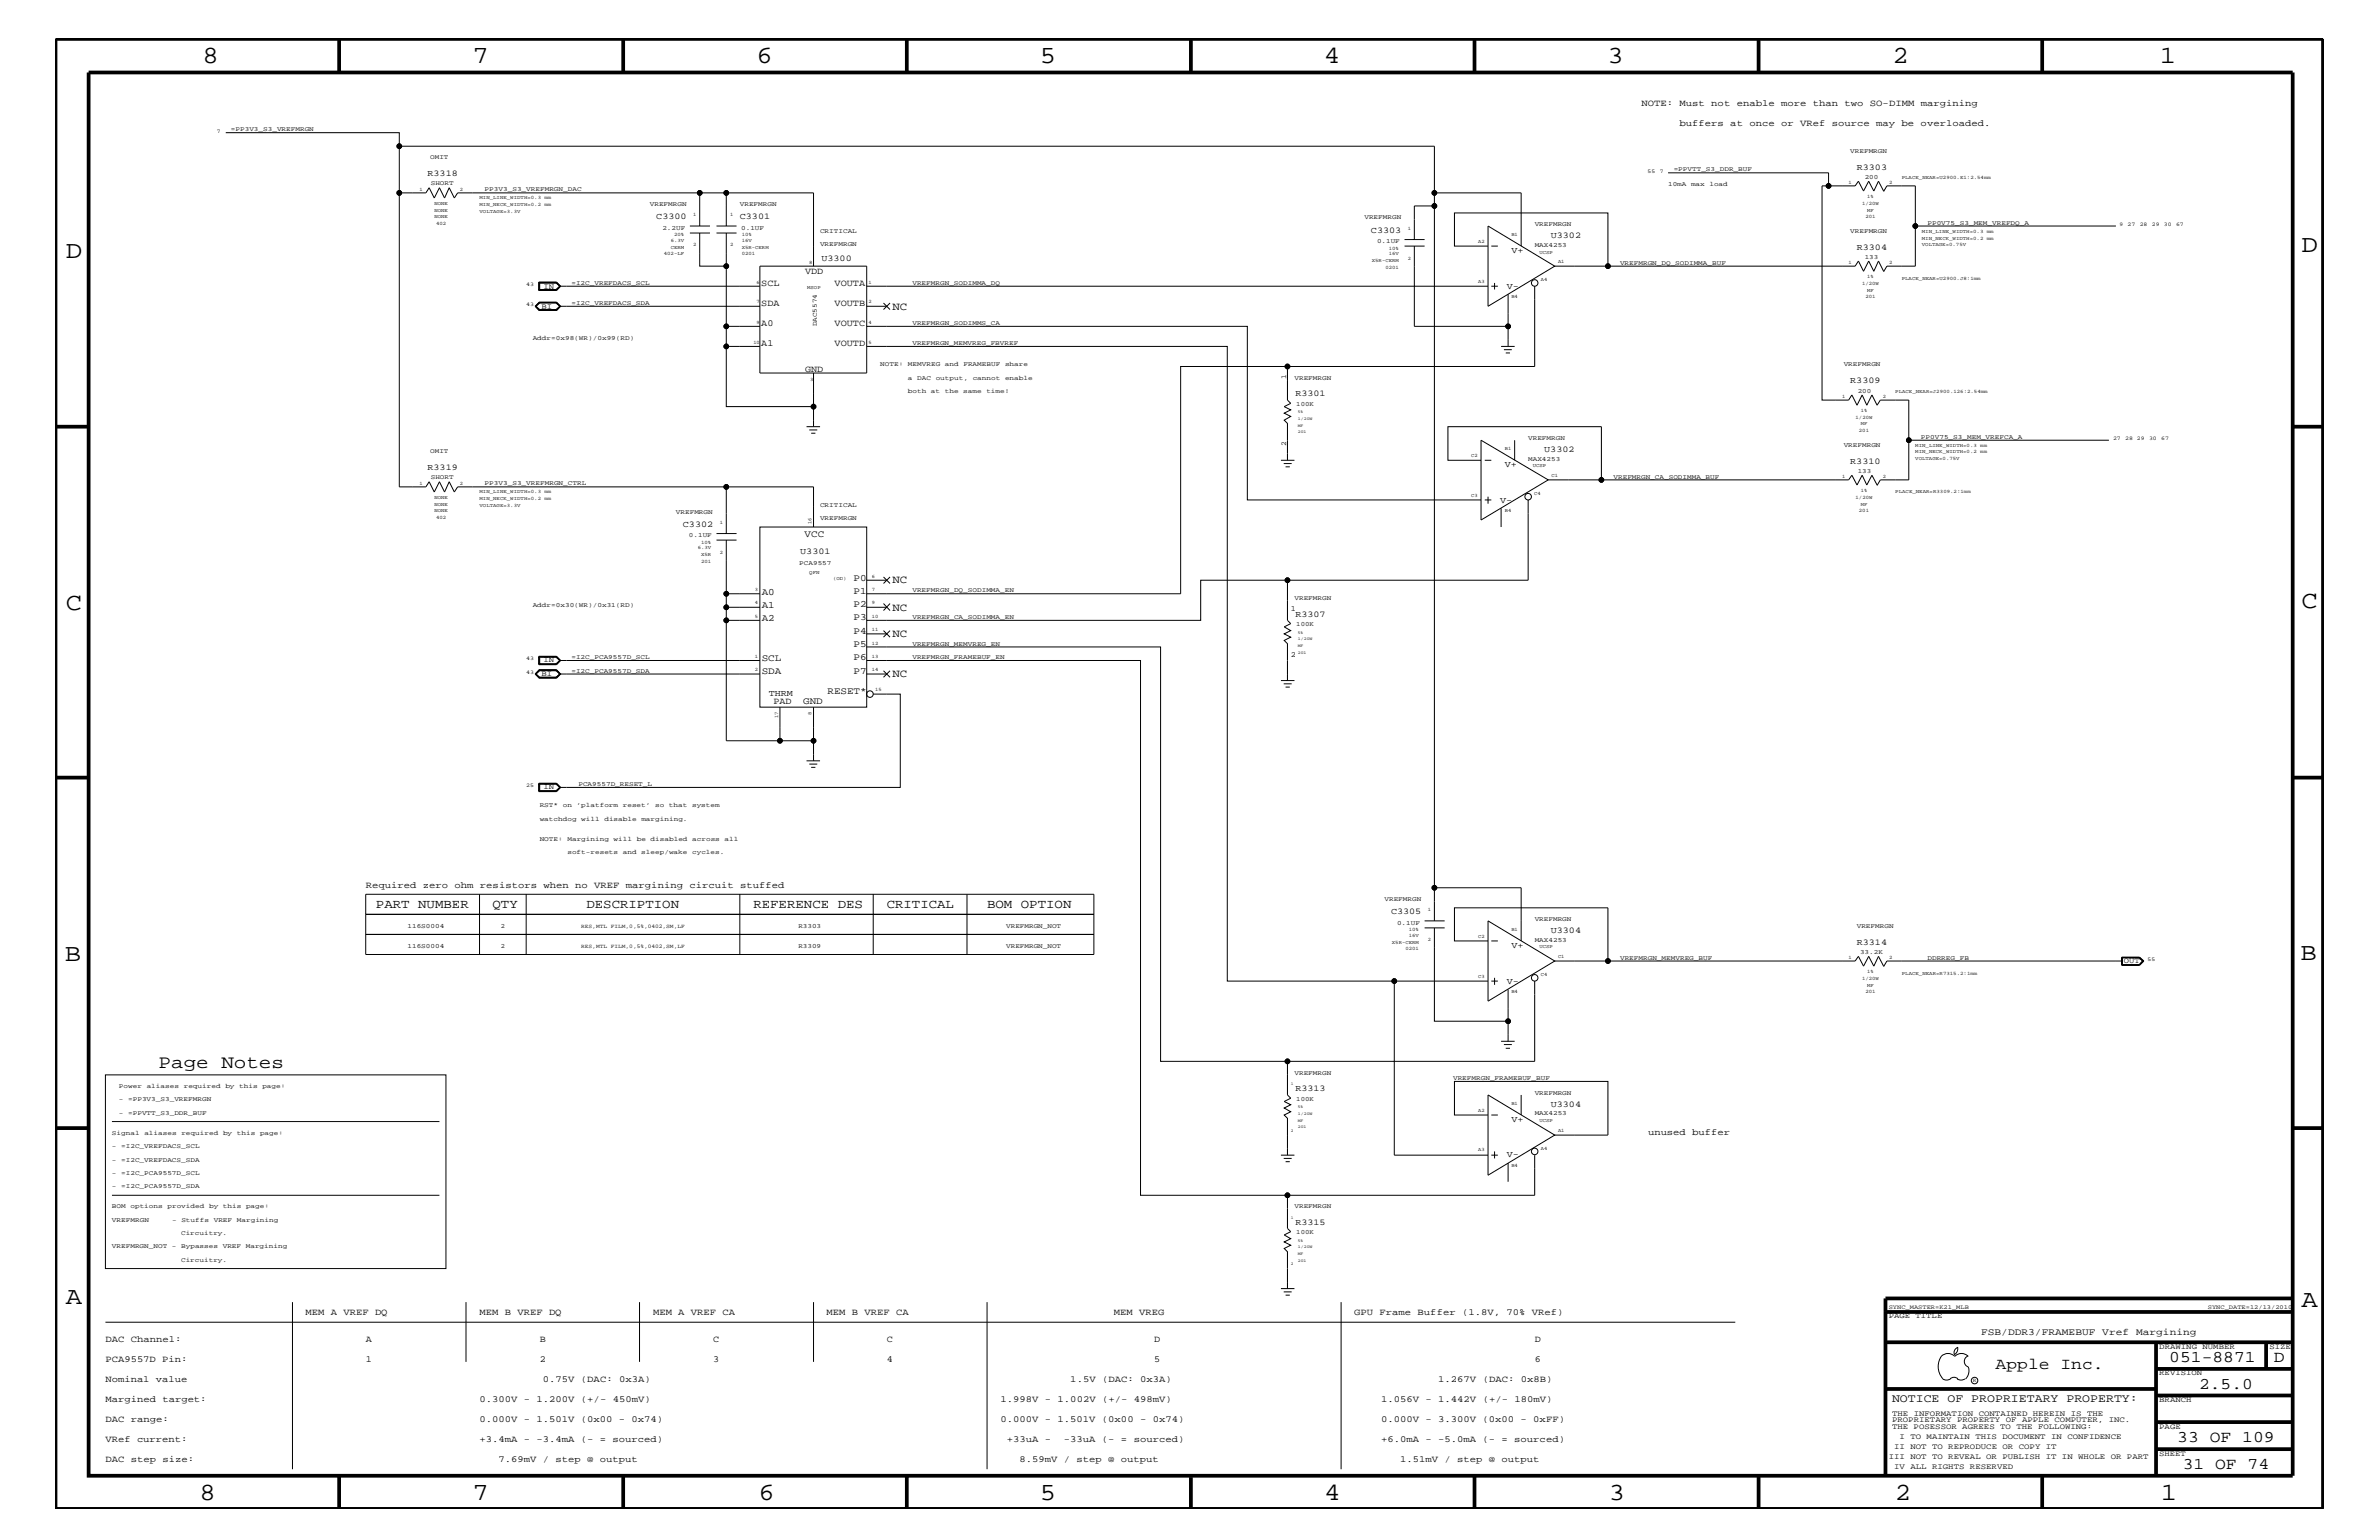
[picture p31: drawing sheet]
<svg xmlns="http://www.w3.org/2000/svg" width="432mm" height="279mm" viewBox="0 0 432 279" stroke-linecap="round" stroke-linejoin="round" font-family="sans-serif">
<defs><g id="words">
<g font-size="4.5">
<text x="36.7" y="11.5">8</text>
<text x="85.8" y="11.5">7</text>
<text x="137.3" y="11.5">6</text>
<text x="188.7" y="11.5">5</text>
<text x="240.3" y="11.5">4</text>
<text x="291.8" y="11.5">3</text>
<text x="343.5" y="11.5">2</text>
<text x="392" y="11.5">1</text>
<text x="11.9" y="46.8">D</text>
<text x="417.7" y="45.7">D</text>
<text x="11.9" y="110.6">C</text>
<text x="417.7" y="110.3">C</text>
<text x="11.8" y="174.3">B</text>
<text x="417.6" y="174.2">B</text>
<text x="11.9" y="236.7">A</text>
<text x="417.7" y="237.1">A</text>
<text x="36.2" y="272.1">8</text>
<text x="85.8" y="272.1">7</text>
<text x="137.7" y="272.1">6</text>
<text x="188.7" y="272.1">5</text>
<text x="240.4" y="272.1">4</text>
<text x="292" y="272.1">3</text>
<text x="343.9" y="272.1">2</text>
<text x="392.2" y="272.1">1</text>
</g>
<text font-size="3.4" x="28.8" y="193.7">Page Notes</text>
<g font-size="3">
<text x="362.2" y="248.4">Apple Inc.</text>
<text x="393.7" y="247.1">051-8871</text>
<text x="399.2" y="252">2.5.0</text>
<text x="412.7" y="247.1">D</text>
<text x="395.2" y="261.6">33 OF 109</text>
<text x="396.2" y="266.6">31 OF 74</text>
</g>
<g font-size="2.3">
<text x="68.2" y="164.7">PART NUMBER</text>
<text x="89.4" y="164.7">QTY</text>
<text x="106.4" y="164.7">DESCRIPTION</text>
<text x="136.7" y="164.7">REFERENCE DES</text>
<text x="161" y="164.7">CRITICAL</text>
<text x="179.2" y="164.7">BOM OPTION</text>
</g>
<text font-size="2.1" x="343.4" y="254.4">NOTICE OF PROPRIETARY PROPERTY:</text>
<g font-size="2">
<text x="162" y="56.2">NC</text>
<text x="162" y="105.9">NC</text>
<text x="162" y="110.8">NC</text>
<text x="162" y="115.6">NC</text>
<text x="162" y="122.9">NC</text>
</g>
<g font-size="1.8">
<text x="146" y="97.4">VCC</text>
<text x="138.3" y="107.9">A0</text>
<text x="154.9" y="105.4">P0</text>
<text x="154.9" y="107.7">P1</text>
<text x="138.3" y="110.3">A1</text>
<text x="138.3" y="112.7">A2</text>
<text x="154.9" y="110.2">P2</text>
<text x="154.9" y="112.6">P3</text>
<text x="154.9" y="117.5">P5</text>
<text x="154.9" y="119.8">P6</text>
<text x="154.9" y="115">P4</text>
<text x="138.3" y="120">SCL</text>
<text x="138.3" y="122.4">SDA</text>
<text x="150.2" y="125.9">RESET*</text>
<text x="154.9" y="122.3">P7</text>
<text x="145.8" y="127.7">GND</text>
<text x="359.6" y="242.3">FSB/DDR3/FRAMEBUF Vref Margining</text>
</g>
<g font-size="1.7">
<text x="297.9" y="19.2">NOTE: Must not enable more than two SO-DIMM margining</text>
<text x="304.9" y="22.9">buffers at once or VRef source may be overloaded.</text>
<text x="138.2" y="51.9">SCL</text>
<text x="146.1" y="49.7">VDD</text>
<text x="151.5" y="51.9">VOUTA</text>
<text x="138.2" y="55.6">SDA</text>
<text x="138.2" y="59.2">A0</text>
<text x="151.5" y="59.2">VOUTC</text>
<text x="151.5" y="55.6">VOUTB</text>
<text x="138.2" y="62.9">A1</text>
<text x="151.5" y="62.9">VOUTD</text>
<text x="146.1" y="67.5">GND</text>
<text x="140.4" y="127.7">PAD</text>
<text x="66.4" y="161.1">Required zero ohm resistors when no VREF margining circuit stuffed</text>
<text x="299.1" y="205.9">unused buffer</text>
<text x="55.5" y="238.6">MEM A VREF DQ</text>
<text x="87" y="238.6">MEM B VREF DQ</text>
<text x="118.5" y="238.6">MEM A VREF CA</text>
<text x="150" y="238.6">MEM B VREF CA</text>
<text x="202.2" y="238.6">MEM VREG</text>
<text x="245.8" y="238.6">GPU Frame Buffer (1.8V, 70% VRef)</text>
<text x="19.1" y="243.5">DAC Channel:</text>
<text x="66.4" y="243.5">A</text>
<text x="98" y="243.5">B</text>
<text x="129.5" y="243.5">C</text>
<text x="161" y="243.5">C</text>
<text x="209.5" y="243.5">D</text>
<text x="278.6" y="243.5">D</text>
<text x="19.1" y="247.1">PCA9557D Pin:</text>
<text x="19.1" y="250.7">Nominal value</text>
<text x="66.4" y="247.1">1</text>
<text x="98" y="247.1">2</text>
<text x="98.5" y="250.7">0.75V (DAC: 0x3A)</text>
<text x="129.5" y="247.1">3</text>
<text x="161" y="247.1">4</text>
<text x="194.3" y="250.7">1.5V (DAC: 0x3A)</text>
<text x="209.5" y="247.1">5</text>
<text x="261.1" y="250.7">1.267V (DAC: 0x8B)</text>
<text x="278.6" y="247.1">6</text>
<text x="19.1" y="254.4">Margined target:</text>
<text x="87" y="254.4">0.300V - 1.200V (+/- 450mV)</text>
<text x="181.6" y="254.4">1.998V - 1.002V (+/- 498mV)</text>
<text x="250.7" y="254.4">1.056V - 1.442V (+/- 180mV)</text>
<text x="19.1" y="258">DAC range:</text>
<text x="19.1" y="261.6">VRef current:</text>
<text x="87" y="261.6">+3.4mA - -3.4mA (- = sourced)</text>
<text x="87" y="258">0.000V - 1.501V (0x00 - 0x74)</text>
<text x="181.6" y="258">0.000V - 1.501V (0x00 - 0x74)</text>
<text x="182.8" y="261.6">+33uA -</text>
<text x="193.1" y="261.6">-33uA (- = sourced)</text>
<text x="250.7" y="258">0.000V - 3.300V (0x00 - 0xFF)</text>
<text x="250.7" y="261.6">+6.0mA - -5.0mA (- = sourced)</text>
<text x="19.1" y="265.3">DAC step size:</text>
<text x="90.5" y="265.3">7.69mV / step @ output</text>
<text x="185.1" y="265.3">8.59mV / step @ output</text>
<text x="254.1" y="265.3">1.51mV / step @ output</text>
</g>
<g font-size="1.6">
<text x="77.6" y="31.9">R3318</text>
<text x="337" y="30.8">R3303</text>
<text x="119.1" y="39.8">C3300</text>
<text x="134.3" y="39.8">C3301</text>
<text x="149.1" y="47.4">U3300</text>
<text x="248.8" y="42.3">C3303</text>
<text x="274.3" y="45.9">V+</text>
<text x="281.5" y="43.2">U3302</text>
<text x="337" y="45.3">R3304</text>
<text x="273.5" y="52.4">V-</text>
<text x="235.1" y="71.8">R3301</text>
<text x="335.8" y="69.5">R3309</text>
<text x="280.3" y="82">U3302</text>
<text x="77.6" y="85.3">R3319</text>
<text x="273.1" y="84.7">V+</text>
<text x="335.8" y="84.1">R3310</text>
<text x="124" y="95.6">C3302</text>
<text x="272.3" y="91.2">V-</text>
<text x="145.2" y="100.4">U3301</text>
<text x="235.1" y="111.9">R3307</text>
<text x="139.5" y="126.4">THRM</text>
<text x="252.5" y="165.9">C3305</text>
<text x="274.3" y="172">V+</text>
<text x="281.5" y="169.3">U3304</text>
<text x="337" y="171.4">R3314</text>
<text x="273.5" y="178.5">V-</text>
<text x="235.1" y="197.9">R3313</text>
<text x="274.3" y="203.5">V+</text>
<text x="281.5" y="200.8">U3304</text>
<text x="273.5" y="210">V-</text>
<text x="235.1" y="222.2">R3315</text>
</g>
<g font-size="1.4">
<text x="98.6" y="52.4">IN</text>
<text x="98.3" y="56">BI</text>
<text x="233.4" y="68.7" transform="rotate(-90 233.4 68.7)">1</text>
<text x="233.4" y="80.9" transform="rotate(-90 233.4 80.9)">2</text>
<text x="234.3" y="110.8">1</text>
<text x="234.3" y="119.2">2</text>
<text x="98.3" y="122.6">BI</text>
<text x="98.6" y="120.2">IN</text>
<text x="98.6" y="143.2">IN</text>
<text x="385.5" y="174.8">OUT</text>
<text x="342.8" y="239.2">PAGE TITLE</text>
<text x="391.9" y="244.7">DRAWING NUMBER</text>
<text x="411.9" y="244.7">SIZE</text>
<text x="391.9" y="249.5">REVISION</text>
<text x="343.4" y="256.8">THE INFORMATION CONTAINED HEREIN IS THE</text>
<text x="391.9" y="254.4">BRANCH</text>
<text x="343.4" y="259.3">THE POSESSOR AGREES TO THE FOLLOWING:</text>
<text x="343.4" y="258">PROPRIETARY PROPERTY OF APPLE COMPUTER, INC.</text>
<text x="343.8" y="262.9">II NOT TO REPRODUCE OR COPY IT</text>
<text x="344.8" y="261.1">I TO MAINTAIN THIS DOCUMENT IN CONFIDENCE</text>
<text x="391.9" y="259.3">PAGE</text>
<text x="342.8" y="264.7">III NOT TO REVEAL OR PUBLISH IT IN WHOLE OR PART</text>
<text x="343.8" y="266.6">IV ALL RIGHTS RESERVED</text>
<text x="391.9" y="264.1">SHEET</text>
</g>
<g font-size="1.2">
<text x="41.9" y="23.8">=PP3V3_S3_VREFMRGN</text>
<text x="78.1" y="28.9">OMIT</text>
<text x="335.8" y="27.7">VREFMRGN</text>
<text x="78.2" y="33.6">SHORT</text>
<text x="88" y="34.7">PP3V3_S3_VREFMRGN_DAC</text>
<text x="302.8" y="33.7">10mA</text>
<text x="303.8" y="31.1">=PPVTT_S3_DDR_BUF</text>
<text x="306.9" y="33.7">max</text>
<text x="310.3" y="33.7">load</text>
<text x="338.5" y="32.5">200</text>
<text x="117.9" y="37.4">VREFMRGN</text>
<text x="120.2" y="41.7">2.2UF</text>
<text x="134.3" y="37.4">VREFMRGN</text>
<text x="134.5" y="41.7">0.1UF</text>
<text x="247.6" y="39.8">VREFMRGN</text>
<text x="278.6" y="41">VREFMRGN</text>
<text x="349.8" y="40.8">PP0V75_S3_MEM_VREFDQ_A</text>
<text x="148.8" y="42.3">CRITICAL</text>
<text x="148.8" y="44.6">VREFMRGN</text>
<text x="249.9" y="44.1">0.1UF</text>
<text x="278.6" y="44.8">MAX4253</text>
<text x="335.8" y="42.3">VREFMRGN</text>
<text x="338.5" y="47">133</text>
<text x="103.7" y="51.7">=I2C_VREFDACS_SCL</text>
<text x="165.6" y="51.7">VREFMRGN_SODIMMA_DQ</text>
<text x="294" y="48">VREFMRGN_DQ_SODIMMA_BUF</text>
<text x="103.7" y="55.3">=I2C_VREFDACS_SDA</text>
<text x="148.3" y="59.2" transform="rotate(-90 148.3 59.2)">DAC5574</text>
<text x="165.6" y="59">VREFMRGN_SODIMMS_CA</text>
<text x="96.7" y="61.7">Addr=0x98(WR)/0x99(RD)</text>
<text x="165.6" y="62.6">VREFMRGN_MEMVREG_FBVREF</text>
<text x="159.8" y="66.5">NOTE:</text>
<text x="164.8" y="71.3">both</text>
<text x="164.8" y="66.5">MEMVREG</text>
<text x="164.8" y="68.9">a</text>
<text x="166.5" y="68.9">DAC</text>
<text x="169" y="71.3">at</text>
<text x="169.8" y="68.9">output,</text>
<text x="171.5" y="71.3">the</text>
<text x="171.5" y="66.5">and</text>
<text x="174.8" y="71.3">same</text>
<text x="174.9" y="66.5">FRAMEBUF</text>
<text x="176.5" y="68.9">cannot</text>
<text x="179" y="71.3">time!</text>
<text x="182.4" y="66.5">share</text>
<text x="182.4" y="68.9">enable</text>
<text x="234.9" y="68.9">VREFMRGN</text>
<text x="334.6" y="66.5">VREFMRGN</text>
<text x="337.2" y="71.2">200</text>
<text x="235.3" y="73.7">100K</text>
<text x="78.1" y="82.2">OMIT</text>
<text x="277.4" y="79.9">VREFMRGN</text>
<text x="277.4" y="83.6">MAX4253</text>
<text x="334.6" y="81.1">VREFMRGN</text>
<text x="348.7" y="79.6">PP0V75_S3_MEM_VREFCA_A</text>
<text x="78.2" y="87">SHORT</text>
<text x="88" y="88.1">PP3V3_S3_VREFMRGN_CTRL</text>
<text x="292.9" y="86.9">VREFMRGN_CA_SODIMMA_BUF</text>
<text x="337.2" y="85.8">133</text>
<text x="122.7" y="93.3">VREFMRGN</text>
<text x="148.8" y="92">CRITICAL</text>
<text x="148.8" y="94.3">VREFMRGN</text>
<text x="125.1" y="97.4">0.1UF</text>
<text x="145.1" y="102.5">PCA9557</text>
<text x="165.6" y="107.5">VREFMRGN_DQ_SODIMMA_EN</text>
<text x="96.7" y="110.2">Addr=0x30(WR)/0x31(RD)</text>
<text x="165.6" y="112.3">VREFMRGN_CA_SODIMMA_EN</text>
<text x="234.9" y="108.9">VREFMRGN</text>
<text x="235.3" y="113.7">100K</text>
<text x="103.7" y="119.6">=I2C_PCA9557D_SCL</text>
<text x="165.6" y="119.6">VREFMRGN_FRAMEBUF_EN</text>
<text x="165.6" y="117.2">VREFMRGN_MEMVREG_EN</text>
<text x="103.7" y="122">=I2C_PCA9557D_SDA</text>
<text x="105" y="142.6">PCA9557D_RESET_L</text>
<text x="98" y="146.5">RST*</text>
<text x="98" y="149">watchdog</text>
<text x="102.1" y="146.5">on</text>
<text x="104.7" y="146.5">’platform</text>
<text x="105.5" y="149">will</text>
<text x="109.7" y="149">disable</text>
<text x="113" y="146.5">reset’</text>
<text x="116.4" y="149">margining.</text>
<text x="118.9" y="146.5">so</text>
<text x="121.4" y="146.5">that</text>
<text x="125.6" y="146.5">system</text>
<text x="98" y="152.6">NOTE:</text>
<text x="103" y="155">soft-resets</text>
<text x="103" y="152.6">Margining</text>
<text x="111.4" y="152.6">will</text>
<text x="113" y="155">and</text>
<text x="115.6" y="152.6">be</text>
<text x="116.4" y="155">sleep/wake</text>
<text x="118.1" y="152.6">disabled</text>
<text x="125.6" y="155">cycles.</text>
<text x="125.6" y="152.6">across</text>
<text x="131.5" y="152.6">all</text>
<text x="251.3" y="163.5">VREFMRGN</text>
<text x="253.6" y="167.8">0.1UF</text>
<text x="278.6" y="167.1">VREFMRGN</text>
<text x="74" y="168.3">116S0004</text>
<text x="74" y="172">116S0004</text>
<text x="90.9" y="168.3">2</text>
<text x="90.9" y="172">2</text>
<text x="144.9" y="168.3">R3303</text>
<text x="144.9" y="172">R3309</text>
<text x="182.6" y="168.3">VREFMRGN_NOT</text>
<text x="182.6" y="172">VREFMRGN_NOT</text>
<text x="278.6" y="170.9">MAX4253</text>
<text x="337" y="168.3">VREFMRGN</text>
<text x="337.6" y="173.1">33.2K</text>
<text x="294" y="174.2">VREFMRGN_MEMVREG_BUF</text>
<text x="349.8" y="174.2">DDRREG_FB</text>
<text x="21.6" y="197.4">Power</text>
<text x="26.6" y="197.4">aliases</text>
<text x="33.3" y="197.4">required</text>
<text x="40.9" y="197.4">by</text>
<text x="43.4" y="197.4">this</text>
<text x="47.6" y="197.4">page:</text>
<text x="234.9" y="195">VREFMRGN</text>
<text x="263.7" y="195.9">VREFMRGN_FRAMEBUF_BUF</text>
<text x="21.6" y="199.8">-</text>
<text x="21.6" y="202.3">-</text>
<text x="23.3" y="202.3">=PPVTT_S3_DDR_BUF</text>
<text x="23.3" y="199.8">=PP3V3_S3_VREFMRGN</text>
<text x="235.3" y="199.8">100K</text>
<text x="278.6" y="202.4">MAX4253</text>
<text x="278.6" y="198.7">VREFMRGN</text>
<text x="20.3" y="208.3">-</text>
<text x="20.3" y="205.9">Signal</text>
<text x="22" y="208.3">=I2C_VREFDACS_SCL</text>
<text x="26.2" y="205.9">aliases</text>
<text x="32.9" y="205.9">required</text>
<text x="40.5" y="205.9">by</text>
<text x="43" y="205.9">this</text>
<text x="47.2" y="205.9">page:</text>
<text x="20.3" y="210.8">-</text>
<text x="20.3" y="215.6">-</text>
<text x="20.3" y="213.2">-</text>
<text x="22" y="210.8">=I2C_VREFDACS_SDA</text>
<text x="22" y="215.6">=I2C_PCA9557D_SDA</text>
<text x="22" y="213.2">=I2C_PCA9557D_SCL</text>
<text x="20.3" y="221.7">VREFMRGN</text>
<text x="20.3" y="219.2">BOM</text>
<text x="23.7" y="219.2">options</text>
<text x="30.4" y="219.2">provided</text>
<text x="31.2" y="221.7">-</text>
<text x="32.9" y="221.7">Stuffs</text>
<text x="37.9" y="219.2">by</text>
<text x="38.8" y="221.7">VREF</text>
<text x="40.5" y="219.2">this</text>
<text x="43" y="221.7">Margining</text>
<text x="44.7" y="219.2">page:</text>
<text x="234.9" y="219.2">VREFMRGN</text>
<text x="20.3" y="226.5">VREFMRGN_NOT</text>
<text x="31.2" y="226.5">-</text>
<text x="32.9" y="224.1">Circuitry.</text>
<text x="32.9" y="226.5">Bypasses</text>
<text x="40.4" y="226.5">VREF</text>
<text x="44.6" y="226.5">Margining</text>
<text x="235.3" y="224">100K</text>
<text x="32.9" y="229">Circuitry.</text>
</g>
<g font-size="1.1">
<text x="342.8" y="237.4">SYNC_MASTER=K21_MLB</text>
<text x="400.7" y="237.4">SYNC_DATE=12/13/2010</text>
</g>
<g font-size="1">
<text x="39.4" y="24.1">7</text>
<text x="299" y="31.4">55</text>
<text x="301.2" y="31.4">7</text>
<text x="384.7" y="41">9</text>
<text x="386.2" y="41">27</text>
<text x="388.4" y="41">28</text>
<text x="390.6" y="41">29</text>
<text x="392.8" y="41">30</text>
<text x="395" y="41">67</text>
<text x="95.5" y="51.9">43</text>
<text x="95.5" y="55.6">43</text>
<text x="383.5" y="79.9">27</text>
<text x="385.7" y="79.9">28 29</text>
<text x="390.1" y="79.9">30</text>
<text x="392.3" y="79.9">67</text>
<text x="95.5" y="119.8">43</text>
<text x="95.5" y="122.3">43</text>
<text x="95.5" y="142.9">25</text>
<text x="105.5" y="168.3">RES,MTL FILM,0,5%,0402,SM,LF</text>
<text x="105.5" y="172">RES,MTL FILM,0,5%,0402,SM,LF</text>
<text x="389.8" y="174.4">55</text>
<text x="358.1" y="250.7">R</text>
</g>
<g font-size=".9">
<text x="76.1" y="34.7">1</text>
<text x="83.5" y="34.7">2</text>
<text x="335.5" y="33.4">1</text>
<text x="338.9" y="35.9">1%</text>
<text x="342.9" y="33.4">2</text>
<text x="345.2" y="32.5">PLACE_NEAR=U2900.E1:2.54mm</text>
<text x="78.9" y="38.4">NONE</text>
<text x="78.9" y="37.2">NONE</text>
<text x="78.9" y="39.6">NONE</text>
<text x="79.2" y="40.8">402</text>
<text x="87" y="36.2">MIN_LINE_WIDTH=0.3 mm</text>
<text x="87" y="37.4">MIN_NECK_WIDTH=0.2 mm</text>
<text x="87" y="38.6">VOLTAGE=3.3V</text>
<text x="125.8" y="39.2">1</text>
<text x="132.5" y="39.2">1</text>
<text x="255.5" y="41.7">1</text>
<text x="338" y="37.2">1/20W</text>
<text x="338.6" y="39.6">201</text>
<text x="338.9" y="38.4">MF</text>
<text x="120.5" y="46.3">402-LF</text>
<text x="121.8" y="45.2">CERM</text>
<text x="121.8" y="44">6.3V</text>
<text x="122.3" y="42.9">20%</text>
<text x="125.8" y="44.6">2</text>
<text x="132.5" y="44.6">2</text>
<text x="134.6" y="46.3">0201</text>
<text x="134.6" y="45.2">X5R-CERM</text>
<text x="134.6" y="44">16V</text>
<text x="134.6" y="42.9">10%</text>
<text x="146.9" y="47.9">8</text>
<text x="249" y="47.6">X5R-CERM</text>
<text x="252.1" y="46.3">16V</text>
<text x="252.1" y="45.3">10%</text>
<text x="255.5" y="47.1">2</text>
<text x="268.3" y="44.1">A2</text>
<text x="274.3" y="42.9">B1</text>
<text x="279.4" y="46">UCSP</text>
<text x="282.8" y="47.7">A1</text>
<text x="335.5" y="47.9">1</text>
<text x="342.9" y="47.9">2</text>
<text x="348.8" y="44.6">VOLTAGE=0.75V</text>
<text x="348.8" y="42.3">MIN_LINE_WIDTH=0.3 mm</text>
<text x="348.8" y="43.5">MIN_NECK_WIDTH=0.2 mm</text>
<text x="137.3" y="51.5">6</text>
<text x="146.5" y="52.4">MSOP</text>
<text x="157.6" y="51.5">1</text>
<text x="251.5" y="48.8">0201</text>
<text x="268.3" y="51.3">A3</text>
<text x="279.7" y="51">A4</text>
<text x="338" y="51.7">1/20W</text>
<text x="338.9" y="50.5">1%</text>
<text x="338.9" y="52.9">MF</text>
<text x="345.2" y="50.7">PLACE_NEAR=U2900.J8:1mm</text>
<text x="137.3" y="55.1">7</text>
<text x="137.3" y="58.7">9</text>
<text x="157.6" y="58.7">4</text>
<text x="157.6" y="55.1">2</text>
<text x="274.3" y="54">B4</text>
<text x="338.6" y="54.1">201</text>
<text x="136.7" y="62.3">10</text>
<text x="157.6" y="62.3">5</text>
<text x="147.1" y="69.2">3</text>
<text x="344" y="71.3">PLACE_NEAR=J2900.126:2.54mm</text>
<text x="334.3" y="72.2">1</text>
<text x="336.8" y="76">1/20W</text>
<text x="337.7" y="74.7">1%</text>
<text x="337.7" y="77.2">MF</text>
<text x="341.7" y="72.2">2</text>
<text x="267" y="82.8">C2</text>
<text x="273.1" y="81.6">B1</text>
<text x="337.4" y="78.3">201</text>
<text x="347.6" y="82.2">MIN_NECK_WIDTH=0.2 mm</text>
<text x="347.6" y="83.5">VOLTAGE=0.75V</text>
<text x="347.6" y="81.1">MIN_LINE_WIDTH=0.3 mm</text>
<text x="76.1" y="88">1</text>
<text x="83.5" y="88">2</text>
<text x="87" y="89.5">MIN_LINE_WIDTH=0.3 mm</text>
<text x="278.2" y="84.8">UCSP</text>
<text x="278.5" y="89.9">C4</text>
<text x="281.6" y="86.5">C1</text>
<text x="334.3" y="86.7">1</text>
<text x="337.7" y="89.3">1%</text>
<text x="341.7" y="86.7">2</text>
<text x="344" y="89.5">PLACE_NEAR=R3309.2:1mm</text>
<text x="78.9" y="90.5">NONE</text>
<text x="78.9" y="92.9">NONE</text>
<text x="78.9" y="91.7">NONE</text>
<text x="79.2" y="94.2">402</text>
<text x="87" y="90.7">MIN_NECK_WIDTH=0.2 mm</text>
<text x="87" y="92">VOLTAGE=3.3V</text>
<text x="130.6" y="95">1</text>
<text x="147.3" y="95.1" transform="rotate(-90 147.3 95.1)">16</text>
<text x="267" y="90.1">C3</text>
<text x="273.1" y="92.8">B4</text>
<text x="336.8" y="90.5">1/20W</text>
<text x="337.4" y="92.9">201</text>
<text x="337.7" y="91.7">MF</text>
<text x="126.7" y="99.7">6.3V</text>
<text x="127.3" y="101">X5R</text>
<text x="127.3" y="98.7">10%</text>
<text x="130.6" y="100.4">2</text>
<text x="127.3" y="102.1">201</text>
<text x="137" y="107.2">3</text>
<text x="146.9" y="104.1">QFN</text>
<text x="151.2" y="105.3">(OD)</text>
<text x="158.2" y="107.2">7</text>
<text x="158.2" y="104.8">6</text>
<text x="137" y="112.1">5</text>
<text x="137" y="109.7">4</text>
<text x="158.2" y="112.1">10</text>
<text x="158.2" y="109.7">9</text>
<text x="137" y="119.4">1</text>
<text x="158.2" y="119.4">13</text>
<text x="158.2" y="117">12</text>
<text x="158.2" y="114.5">11</text>
<text x="137" y="121.8">2</text>
<text x="158.2" y="121.8">14</text>
<text x="158.8" y="125.4">15</text>
<text x="141.2" y="130.2" transform="rotate(-90 141.2 130.2)">17</text>
<text x="147.3" y="129.7" transform="rotate(-90 147.3 129.7)">8</text>
<text x="259.2" y="165.3">1</text>
<text x="252.6" y="171.2">X5R-CERM</text>
<text x="255.1" y="172.4">0201</text>
<text x="255.7" y="168.9">10%</text>
<text x="255.7" y="170">16V</text>
<text x="259.2" y="170.7">2</text>
<text x="268.3" y="170.1">C2</text>
<text x="274.3" y="168.9">B1</text>
<text x="279.4" y="172.1">UCSP</text>
<text x="282.8" y="173.8">C1</text>
<text x="268.3" y="177.4">C3</text>
<text x="279.7" y="177.1">C4</text>
<text x="335.5" y="174">1</text>
<text x="338" y="177.7">1/20W</text>
<text x="338.9" y="176.6">1%</text>
<text x="338.9" y="179">MF</text>
<text x="342.9" y="174">2</text>
<text x="345.2" y="176.8">PLACE_NEAR=R7315.2:1mm</text>
<text x="274.3" y="180.1">B4</text>
<text x="338.6" y="180.2">201</text>
<text x="268.3" y="201.7">A2</text>
<text x="274.3" y="200.4">B1</text>
<text x="279.4" y="203.6">UCSP</text>
<text x="268.3" y="208.9">A3</text>
<text x="279.7" y="208.6">A4</text>
<text x="282.8" y="205.3">A1</text>
<text x="274.3" y="211.7">B4</text>
</g>
<g font-size=".8">
<text x="235.5" y="75">5%</text>
<text x="235.5" y="76.2">1/20W</text>
<text x="235.5" y="77.4">MF</text>
<text x="235.5" y="78.6">201</text>
<text x="235.5" y="117.4">MF</text>
<text x="235.5" y="116.2">1/20W</text>
<text x="235.5" y="115">5%</text>
<text x="235.5" y="118.6">201</text>
<text x="234.3" y="196.8">1</text>
<text x="235.5" y="201">5%</text>
<text x="235.5" y="202.3">1/20W</text>
<text x="235.5" y="203.5">MF</text>
<text x="234.3" y="205.3">2</text>
<text x="235.5" y="204.7">201</text>
<text x="234.3" y="221.1">1</text>
<text x="235.5" y="225.3">5%</text>
<text x="235.5" y="226.5">1/20W</text>
<text x="235.5" y="227.7">MF</text>
<text x="234.3" y="229.6">2</text>
<text x="235.5" y="229">201</text>
</g>
</g></defs>
<g fill="none" stroke="#000" stroke-width=".18">
<path d="M41 24.1h31.5v2.4h187.9v10.9M72.5 35h4.8l.6-.9 .9 1.8 1-1.8 .9 1.8 .8-1.8 1 1.8 .6-.9h43.9M72.5 26.5v61.8h4.8l.6-.9 .9 1.9 1-1.9 .9 1.9 .8-1.9 1 1.9 .6-1h48.7M131.8 35h-4.8v6M260.4 35h15.7v9.6M302.8 31.4h29.1v2.3h-1.2v38.9h4.8l.6-.9 1 1.8 .9-1.8 .8 1.8 1-1.8 .9 1.8 .6-.9h5.2v7.3h36.3M331.9 33.7h4.8l.6-.8 .9 1.8 1-1.8 .9 1.8 .9-1.8 .9 1.8M341.9 34.7l.6-1h5.1v14.6h-5.1l-.6 1M97.3 55.6l.7-.6h2.9l.7 .6-.7 .6h-2.9zM97.8 51.2h3.2l.8 .7-.8 .8h-3.2zM97.8 51.3h3.2l.7 .6-.7 .8M97.9 54.8h3.1l.8 .8-.8 .7h-3.1l-.8-.7z"/>
<path d="M97.9 51.3h3.1l.6 .6-.6 .7h-3.1zM98 51.3v1.2h2.9l.7-.6M100.9 51.3l.7 .6M101 54.9h-3.1l-.6 .7M101 54.9l.6 .7-.6 .6h-3.1l-.6-.6M101 54.9h-3.1l-.7 .7 .7 .7h3.1M101 54.9l.7 .7-.7 .7M101.6 51.9h36.3M101.6 55.6h36.3M125.2 42.3h3.7M125.2 41h3.7M127 42.3v6h4.8v-6"/>
<path d="M130 42.3h3.7M130 41h3.7M131.8 41v-6h15.9v13.3M131.8 48.3v10.9M137.9 59.2h-6.1v3.7M137.9 48.3h19.4v19.4h-19.4zM157.3 59.2h69.1v31.5h42.4M157.3 51.9h112.8M157.3 55.6h3.7M160.4 55l1.1 1.2M161.5 55l-1.1 1.2M254.9 44.6h3.7"/>
<path d="M254.9 43.5h3.7M256.7 43.5v-6.1h3.7v123.7M256.7 44.6v14.6h17M270.1 41l12.1 7.3-12.1 7.3zM270.1 44.6h-6.1v-6h27.8v9.7h44.9l.6-.9 .9 1.8 1-1.8 .9 1.8 .9-1.8 .9 1.8M270.7 44.6h1.2M270.7 51.9h1.2M271.3 51.3v1.2M273.7 53.4v9.5M278.6 51.9v14.6h-44.9M282.2 48.3h9.6M347.6 41h36.4"/>
<path d="M137.9 62.9h-6.1v10.9h15.9v-6.1M146.4 77.4h2.4M146.9 78h1.4M147.2 78.6h.8M147.7 73.8v3.6M157.3 62.9h65.5v115.1h47.3M268.8 79.9l12.2 7.2-12.2 7.2zM272.5 62.9h2.4M273 63.4h1.4M273.3 64h.8M274.9 79.9v3.6M346.5 79.9v7.2h-5.2l-.6 1"/>
<path d="M130 98h3.7M130 96.8h3.7M131.8 98v9.7h6.1M137.9 95.6h19.4v32.7h-19.4zM147.7 95.6v-7.3h-15.9v8.5M232.5 83.5h2.5M233 84.1h1.4M233.3 84.7h.8M233.7 83.5v-6.7l-.6-.6 1.2-.6-1.2-.6 1.2-.6-1.2-.6 1.2-.6-.6-.6v-6.1h-19.4v41.2h-57M268.8 83.5h-6v-6.1h27.9v9.7M269.5 83.5h1.2M269.5 90.7h1.2"/>
<path d="M270.1 90.1v1.3M272.5 92.2v3.4M277.4 90.7v14.6h-43.7v7.3l.6 .5-1.2 .6 1.2 .7-1.2 .6 1.2 .6-1.2 .6 .6 .6v6.7M281 87.1h54.5l.6-.9 1 1.8 .9-1.8 .8 1.8 1-1.8 .9 1.8M97.8 119.1h3.2l.8 .7-.8 .8h-3.2zM97.8 119.2h3.2M97.9 119.2v1.3M98 119.2h2.9l.7 .6-.7 .6h-2.9zM101 119.2l.7 .6-.7 .7M101 119.2l.6 .6M101.6 119.8h36.3M101.6 119.8l-.6 .7"/>
<path d="M131.8 107.7v2.5M131.8 112.6v21.8h9.8M137.9 110.2h-6.1v2.4h6.1M157.3 117.4h53.4v75.2h23v6.1l.6 .5-1.2 .6 1.2 .6-1.2 .6 1.2 .7-1.2 .6 .6 .6v6.7M157.3 119.8h49.7v97.1h26.7v6l.6 .6-1.2 .6 1.2 .6-1.2 .6 1.2 .6-1.2 .6 .6 .6v6.7M157.3 105.3h3.7M157.3 110.2h3.7M157.3 115h3.7M160.4 109.5l1.1 1.3M160.4 114.4l1.1 1.2M160.4 104.7l1.1 1.2M161.5 109.5l-1.1 1.3"/>
<path d="M161.5 114.4l-1.1 1.2M161.5 104.7l-1.1 1.2M233.7 105.3h-15.8v7.3h-60.6M97.3 122.3l.7-.6h2.9l.7 .6-.7 .6h-2.9zM97.8 120.5h3.2M97.9 121.6h3.1l.6 .7-.6 .6h-3.1l-.6-.6zM97.9 121.5h3.1l.7 .8-.7 .7h-3.1l-.7-.7zM97.9 121.5h3.1l.8 .8-.8 .7h-3.1l-.8-.7zM101.6 122.3h36.3M141.6 128.3v6.1h6.1M146.4 138h2.4M146.9 138.6h1.4"/>
<path d="M147.2 139.2h.8M147.7 128.3v9.7M157.3 122.3h3.7M158.5 125.9h4.9v17h-61.8M160.4 121.7l1.1 1.2M161.5 121.7l-1.1 1.2M232.5 123.5h2.5M233 124.1h1.4M233.3 124.7h.8M97.8 142.1h3.2l.8 .8-.8 .7h-3.2zM97.8 143.5h3.2M97.8 142.2h3.2"/>
<path d="M97.9 142.2v1.3M98 142.3h2.9l.7 .6-.7 .6h-2.9zM101 142.2l.7 .7-.7 .6M101 142.2l.6 .7M101.6 142.9l-.6 .6M66.4 162.2h132.1v11h-132.1zM66.4 165.9h132.1M66.4 169.5h132.1M87 162.2v11M95.5 162.2v11M134.3 162.2v11M158.5 162.2v11"/>
<path d="M175.5 162.2v11M253.1 178v31.6h17M258.6 168.3h3.6M258.6 167.1h3.6M260.4 168.3v17h13.3M260.4 167.1v-6h15.7v9.6M270.1 167.1l12.1 7.3-12.1 7.2zM270.1 170.7h-6.1v-6h27.8v9.7M270.7 170.7h1.2M270.7 178h1.2M271.3 177.4v1.3M273.7 179.5v9.4"/>
<path d="M278.6 178v14.6h-44.9M282.2 174.4h54.5l.6-.9 .9 1.8 1-1.8 .9 1.8 .9-1.8 .9 1.8M385.1 173.7h3.3l.7 .7-.7 .7h-3.3zM385.1 175h3.2M385.1 173.7v1.4M385.1 173.8h3.2M385.2 173.8v1.2M385.2 174.4h-42.7l-.6 1M388.3 173.7l.7 .7-.7 .7M388.3 173.8l.7 .6-.7 .6M388.3 173.8l.6 .6-.6 .6M19.1 195h61.8v35.2h-61.8z"/>
<path d="M270.1 198.7l12.1 7.2-12.1 7.3zM272.5 188.9h2.4M273 189.5h1.4M273.3 190.2h.8M276.1 198.7v3.6M20.3 216.9h59.5M20.3 203.5h59.5M232.5 209.6h2.5M233 210.2h1.4M233.3 210.8h.8M270.1 202.3h-6.1v-6.1h27.8v9.7h-9.6M270.7 209.6h1.2"/>
<path d="M270.7 202.3h1.2M271.3 208.9v1.3M273.7 211v3.4M278.6 209.6v7.3h-44.9M19.1 239.9h295.9M53.1 236.2v30.4M84.6 236.2v10.9M116.1 236.2v10.9M147.7 236.2v10.9M179.2 236.2v30.4M232.5 233.8h2.5M233 234.4h1.4"/>
<path d="M233.3 235h.8M243.4 236.2v30.4M352.3 246.1a1.69 1.69 0 0 1 2.5 0 1.72 1.72 0 0 1 2.4 0M352.4 246a3.2 3.2 0 0 0 .4 4.3l.8 .1 .4-.2M354 250.2l.7-.3 .7 .3M355.2 250.2l.7 .2 .7-.2M355.3 244.4v.3a1.18 1.18 0 0 1-.6 1.1M355.4 244.4a.99 .99 0 0 0-.6 1.4M357.2 246a1.04 1.04 0 0 0-.7 1 1.04 1.04 0 0 0 .7 1M357.3 248l.1 .7a2.11 2.11 0 0 1-.6 1.5"/>
<circle cx="72.5" cy="26.5" r=".42"/>
<circle cx="72.5" cy="35" r=".42"/>
<circle cx="127" cy="35" r=".42"/>
<circle cx="131.8" cy="35" r=".42"/>
<circle cx="260.3" cy="37.4" r=".42"/>
<circle cx="260.3" cy="35" r=".42"/>
<circle cx="331.9" cy="33.7" r=".42"/>
<circle cx="131.8" cy="48.3" r=".42"/>
<circle cx="131.8" cy="59.2" r=".42"/>
<circle cx="273.7" cy="59.2" r=".42"/>
<circle cx="278.6" cy="51.3" r=".59"/>
<circle cx="291.8" cy="48.3" r=".42"/>
<circle cx="347.6" cy="41" r=".42"/>
<circle cx="131.8" cy="62.9" r=".42"/>
<circle cx="147.7" cy="73.8" r=".42"/>
<circle cx="233.7" cy="66.5" r=".42"/>
<circle cx="346.5" cy="79.9" r=".42"/>
<circle cx="131.8" cy="88.3" r=".42"/>
<circle cx="277.4" cy="90.1" r=".59"/>
<circle cx="290.7" cy="87.1" r=".42"/>
<circle cx="131.8" cy="110.2" r=".42"/>
<circle cx="131.8" cy="107.7" r=".42"/>
<circle cx="131.8" cy="112.6" r=".42"/>
<circle cx="233.7" cy="105.3" r=".42"/>
<circle cx="141.6" cy="134.4" r=".42"/>
<circle cx="147.7" cy="134.4" r=".42"/>
<circle cx="157.9" cy="125.9" r=".59"/>
<circle cx="253.1" cy="178" r=".42"/>
<circle cx="260.3" cy="161.1" r=".42"/>
<circle cx="278.6" cy="177.4" r=".59"/>
<circle cx="291.8" cy="174.4" r=".42"/>
<circle cx="233.7" cy="192.6" r=".42"/>
<circle cx="273.7" cy="185.3" r=".42"/>
<circle cx="233.7" cy="216.9" r=".42"/>
<circle cx="278.6" cy="208.9" r=".59"/>
<circle cx="358.4" cy="250.5" r=".59"/>
</g>
<g fill="none" stroke="#000" stroke-width=".68" stroke-linecap="butt">
<path d="M10.1 7.1h411.5v266.7h-411.5zM16.1 13.2h400v254.5h-400zM61.6 7.1v6.1M113.1 7.1v6.1M164.6 7.1v6.1M216.2 7.1v6.1M267.6 7.1v6.1M319.2 7.1v6.1M370.7 7.1v6.1M10.1 77.4h6M416.1 77.4h5.5M10.1 141.1h6"/>
<path d="M416.1 141.1h5.5M10.1 204.7h6M416.1 204.7h5.5M342.2 238h73.9M416.1 235.6h-73.9v32.1M342.2 243.5h73.9M342.2 252h49.1M391.3 243.5v24.2M391.3 258h24.8M391.3 253.2h24.8M391.3 248.4h24.8M411.3 243.5v4.9"/>
<path d="M61.6 267.7v6.1M113.1 267.7v6.1M164.6 267.7v6.1M216.2 268v5.8M267.6 267.7v6.1M319.2 267.7v6.1M370.7 267.7v6.1M391.3 262.9h24.8"/>
</g>
<g fill="#000">
<circle cx="72.5" cy="26.5" r=".42"/>
<circle cx="72.5" cy="35" r=".42"/>
<circle cx="127" cy="35" r=".42"/>
<circle cx="131.8" cy="35" r=".42"/>
<circle cx="260.3" cy="37.4" r=".42"/>
<circle cx="260.3" cy="35" r=".42"/>
<circle cx="331.9" cy="33.7" r=".42"/>
<circle cx="131.8" cy="48.3" r=".42"/>
<circle cx="131.8" cy="59.2" r=".42"/>
<circle cx="273.7" cy="59.2" r=".42"/>
<circle cx="291.8" cy="48.3" r=".42"/>
<circle cx="347.6" cy="41" r=".42"/>
<circle cx="131.8" cy="62.9" r=".42"/>
<circle cx="147.7" cy="73.8" r=".42"/>
<circle cx="233.7" cy="66.5" r=".42"/>
<circle cx="346.5" cy="79.9" r=".42"/>
<circle cx="131.8" cy="88.3" r=".42"/>
<circle cx="290.7" cy="87.1" r=".42"/>
<circle cx="131.8" cy="110.2" r=".42"/>
<circle cx="131.8" cy="107.7" r=".42"/>
<circle cx="131.8" cy="112.6" r=".42"/>
<circle cx="233.7" cy="105.3" r=".42"/>
<circle cx="141.6" cy="134.4" r=".42"/>
<circle cx="147.7" cy="134.4" r=".42"/>
<circle cx="253.1" cy="178" r=".42"/>
<circle cx="260.3" cy="161.1" r=".42"/>
<circle cx="291.8" cy="174.4" r=".42"/>
<circle cx="233.7" cy="192.6" r=".42"/>
<circle cx="273.7" cy="185.3" r=".42"/>
<circle cx="233.7" cy="216.9" r=".42"/>
</g>
<use href="#words"/>
</svg>
